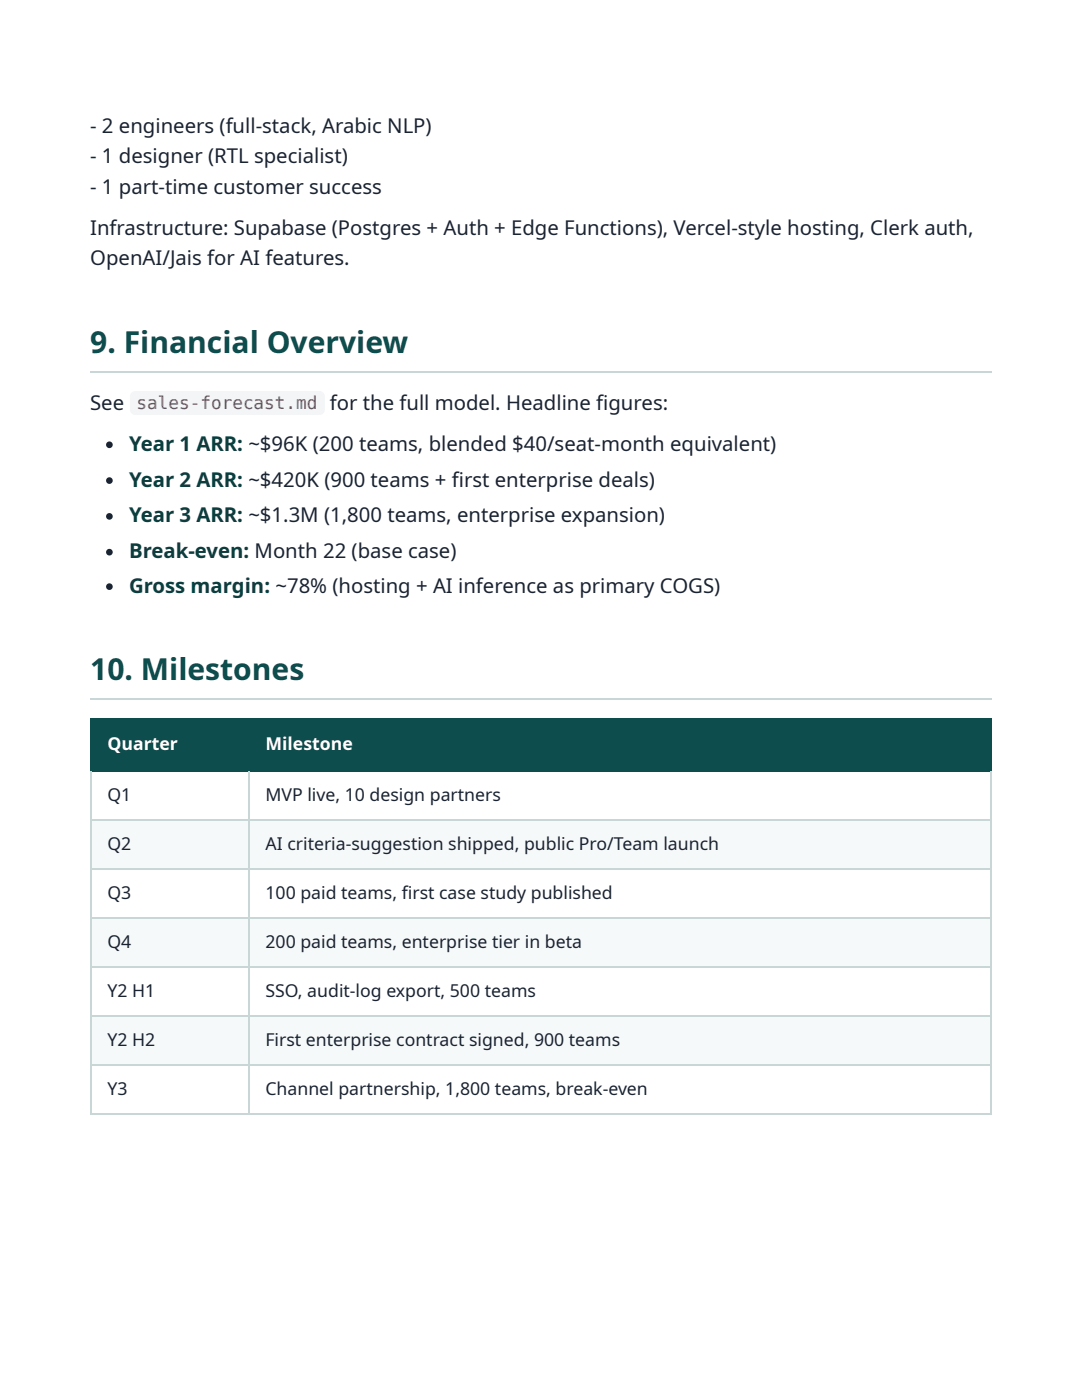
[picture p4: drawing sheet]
<svg xmlns="http://www.w3.org/2000/svg" width="216mm" height="279mm" viewBox="0 0 216 279" stroke-linecap="round" stroke-linejoin="round" font-family="sans-serif">
<defs><g id="words">
<g font-size="6" fill="#0d4d4d">
<text x="18" y="70.4">9. Financial Overview</text>
<text x="18" y="135.7">10. Milestones</text>
</g>
<g font-size="4.1" fill="#1a2332">
<text x="18" y="26.5">- 2 engineers (full-stack, Arabic NLP)</text>
<text x="18" y="32.5">- 1 designer (RTL specialist)</text>
<text x="18" y="38.6">- 1 part-time customer success</text>
<text x="18" y="46.8">Infrastructure: Supabase (Postgres + Auth + Edge Functions), Vercel-style hosting, Clerk auth,</text>
<text x="18" y="52.9">OpenAI/Jais for AI features.</text>
<text x="18" y="81.8">See</text>
<text x="65.8" y="81.8">for the full model. Headline fi gures:</text>
</g>
<g font-size="4.1" fill="#0d3d3d">
<text x="25.8" y="90">Year 1 ARR: ~$96K (200 teams, blended $40/seat-month equivalent)</text>
<text x="25.8" y="97.1">Year 2 ARR: ~$420K (900 teams + fi rst enterprise deals)</text>
<text x="25.8" y="104.2">Year 3 ARR: ~$1.3M (1,800 teams, enterprise expansion)</text>
<text x="25.8" y="111.4">Break-even: Month 22 (base case)</text>
<text x="25.8" y="118.3">Gross margin: ~78% (hosting + AI inference as primary COGS)</text>
</g>
<text font-size="3.5" fill="#b0413e" x="27.3" y="81.6">sales-forecast.md</text>
<g font-size="3.5" fill="#fff">
<text x="21.4" y="149.8">Quarter</text>
<text x="53" y="149.8">Milestone</text>
</g>
<g font-size="3.5" fill="#1a2332">
<text x="21.4" y="159.8">Q1</text>
<text x="53" y="159.8">MVP live, 10 design partners</text>
<text x="21.4" y="169.6">Q2</text>
<text x="53" y="169.6">AI criteria-suggestion shipped, public Pro/Team launch</text>
<text x="21.4" y="179.4">Q3</text>
<text x="53" y="179.4">100 paid teams, fi rst case study published</text>
<text x="21.4" y="189.2">Q4</text>
<text x="53" y="189.2">200 paid teams, enterprise tier in beta</text>
<text x="21.4" y="199">Y2 H1</text>
<text x="53" y="199">SSO, audit-log export, 500 teams</text>
<text x="21.4" y="208.8">Y2 H2</text>
<text x="53" y="208.8">First enterprise contract signed, 900 teams</text>
<text x="21.4" y="218.5">Y3</text>
<text x="53" y="218.5">Channel partnership, 1,800 teams, break-even</text>
</g>
</g></defs>
<path d="M18 74.2h179.9M18 139.6h179.9" fill="none" stroke="#c9d6d6" stroke-width=".26"/>
<g fill="#0d4d4d">
<path d="M18.3 143.4h31.4v10.6h-31.4z"/>
<path d="M49.7 143.4h148.2v10.6h-148.2z"/>
</g>
<g fill="#f5f9f9">
<path d="M18.3 163.8h31.4v9.8h-31.4z"/>
<path d="M49.7 163.8h148.2v9.8h-148.2z"/>
<path d="M18.3 183.4h31.4v9.7h-31.4z"/>
<path d="M49.7 183.4h148.2v9.7h-148.2z"/>
<path d="M18.3 202.9h31.4v9.8h-31.4z"/>
<path d="M49.7 202.9h148.2v9.8h-148.2z"/>
</g>
<path d="M18 143.5h179.9M18 153.9h179.9M18.1 143.4v10.6M49.6 143.4v10.6M197.8 143.4v10.6" fill="none" stroke="#0d4d4d" stroke-width=".26"/>
<path d="M18.1 154v68.5M49.6 154v68.5M197.8 154v68.5M18 163.6h179.9M18 173.4h179.9M18 183.2h179.9M18 193h179.9M18 202.8h179.9M18 212.6h179.9M18 222.4h179.9" fill="none" stroke="#c9d6d6" stroke-width=".26"/>
<path d="M26.2 78.4l.8-.3h36.8a1.06 1.06 0 0 1 1 1v2.7a1.06 1.06 0 0 1-1 1h-36.8a1.06 1.06 0 0 1-1.1-1v-2.7z" fill="#f3f5f7"/>
<g fill="#1a2332">
<circle cx="21.8" cy="88.8" r=".66"/>
<circle cx="21.8" cy="95.9" r=".66"/>
<circle cx="21.8" cy="103.1" r=".66"/>
<circle cx="21.8" cy="110.2" r=".66"/>
<circle cx="21.8" cy="117.1" r=".66"/>
</g>
<use href="#words"/>
</svg>
